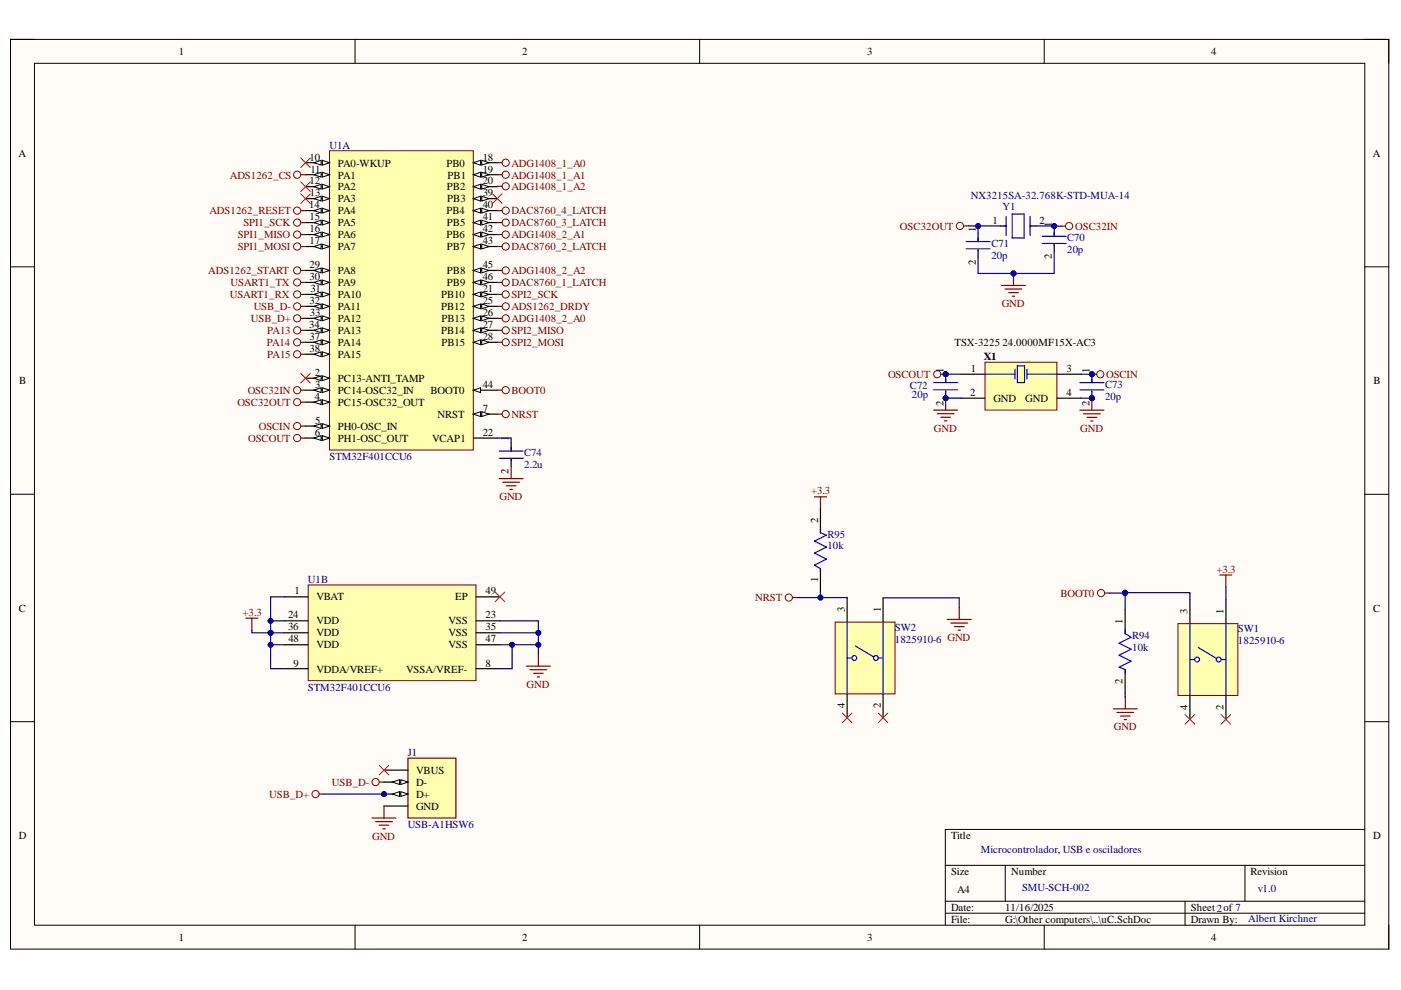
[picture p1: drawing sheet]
<svg xmlns="http://www.w3.org/2000/svg" width="297mm" height="210mm" viewBox="0 0 297 210" stroke-linecap="round" stroke-linejoin="round" font-family="sans-serif">
<defs><g id="words">
<g font-size="2.3">
<text x="37.9" y="11.7">1</text>
<text x="110.7" y="11.7">2</text>
<text x="183.9" y="11.7">3</text>
<text x="256.8" y="11.7">4</text>
<text x="3.9" y="33.3">A</text>
<text x="65.6" y="34">10</text>
<text x="71.6" y="35.3">PA0-WKUP</text>
<text x="94.6" y="35.3">PB0</text>
<text x="102.3" y="34">18</text>
<text x="291" y="33.3">A</text>
<text x="65.6" y="39.1">12</text>
<text x="65.7" y="41.7">13</text>
<text x="65.8" y="36.6">11</text>
<text x="71.6" y="37.8">PA1</text>
<text x="71.6" y="40.4">PA2</text>
<text x="94.7" y="40.4">PB2</text>
<text x="94.9" y="37.8">PB1</text>
<text x="102.3" y="36.6">19</text>
<text x="102.3" y="39.1">20</text>
<text x="102.3" y="41.7">39</text>
<text x="65.6" y="44.2">14</text>
<text x="65.6" y="46.7">15</text>
<text x="71.6" y="42.9">PA3</text>
<text x="71.6" y="45.5">PA4</text>
<text x="71.6" y="48">PA5</text>
<text x="94.6" y="45.5">PB4</text>
<text x="94.7" y="48">PB5</text>
<text x="94.8" y="42.9">PB3</text>
<text x="102.3" y="44.2">40</text>
<text x="102.3" y="46.7">41</text>
<text x="210.4" y="47.4">1</text>
<text x="220.4" y="47.4">2</text>
<text x="65.6" y="49.3">16</text>
<text x="65.6" y="51.8">17</text>
<text x="71.6" y="50.5">PA6</text>
<text x="71.6" y="53.1">PA7</text>
<text x="94.6" y="50.5">PB6</text>
<text x="94.7" y="53.1">PB7</text>
<text x="102.3" y="49.3">42</text>
<text x="102.3" y="51.8">43</text>
<text x="206.9" y="49.2" transform="rotate(-90 206.9 49.2)">1</text>
<text x="223" y="48.1" transform="rotate(-90 223 48.1)">1</text>
<text x="65.6" y="56.9">29</text>
<text x="65.6" y="59.4">30</text>
<text x="71.6" y="58.1">PA8</text>
<text x="94.7" y="58.1">PB8</text>
<text x="102.3" y="56.9">45</text>
<text x="102.3" y="59.4">46</text>
<text x="206.9" y="56.1" transform="rotate(-90 206.9 56.1)">2</text>
<text x="223" y="54.9" transform="rotate(-90 223 54.9)">2</text>
<text x="65.6" y="64.5">32</text>
<text x="65.8" y="61.9">31</text>
<text x="71.6" y="60.7">PA9</text>
<text x="71.6" y="63.2">PA10</text>
<text x="71.6" y="65.7">PA11</text>
<text x="93.5" y="63.2">PB10</text>
<text x="93.5" y="65.7">PB12</text>
<text x="94.7" y="60.7">PB9</text>
<text x="102.3" y="61.9">21</text>
<text x="102.3" y="64.5">25</text>
<text x="65.6" y="69.5">34</text>
<text x="65.7" y="67">33</text>
<text x="71.6" y="68.3">PA12</text>
<text x="71.6" y="70.8">PA13</text>
<text x="93.5" y="70.8">PB14</text>
<text x="93.6" y="68.3">PB13</text>
<text x="102.3" y="67">26</text>
<text x="102.3" y="69.5">27</text>
<text x="65.6" y="72.1">37</text>
<text x="65.6" y="74.6">38</text>
<text x="71.6" y="73.3">PA14</text>
<text x="71.6" y="75.9">PA15</text>
<text x="93.6" y="73.3">PB15</text>
<text x="102.3" y="72.1">28</text>
<text x="202.4" y="73.4">TSX-3225</text>
<text x="208.6" y="76.3">X1</text>
<text x="212.5" y="73.4">24.0000MF15X-AC3</text>
<text x="4.1" y="81.4">B</text>
<text x="66.7" y="79.8">2</text>
<text x="66.8" y="82.3">3</text>
<text x="71.6" y="81">PC13-ANTI_TAMP</text>
<text x="71.6" y="83.6">PC14-OSC32_IN</text>
<text x="91.3" y="83.6">BOOT0</text>
<text x="102.3" y="82.3">44</text>
<text x="200" y="79.1" transform="rotate(-90 200 79.1)">1</text>
<text x="205.7" y="84">2</text>
<text x="205.9" y="78.8">1</text>
<text x="226.1" y="78.8">3</text>
<text x="226.1" y="84">4</text>
<text x="231" y="79.1" transform="rotate(-90 231 79.1)">1</text>
<text x="291.2" y="81.4">B</text>
<text x="66.7" y="84.8">4</text>
<text x="66.8" y="89.9">5</text>
<text x="71.6" y="86.1">PC15-OSC32_OUT</text>
<text x="92.8" y="88.6">NRST</text>
<text x="102.3" y="87.4">7</text>
<text x="200" y="86" transform="rotate(-90 200 86)">2</text>
<text x="210.6" y="85.2">GND</text>
<text x="217.4" y="85.2">GND</text>
<text x="231" y="86" transform="rotate(-90 231 86)">2</text>
<text x="66.7" y="92.4">6</text>
<text x="71.6" y="91.2">PH0-OSC_IN</text>
<text x="71.6" y="93.7">PH1-OSC_OUT</text>
<text x="91.6" y="93.7">VCAP1</text>
<text x="102.3" y="92.4">22</text>
<text x="107.8" y="93.6" transform="rotate(-90 107.8 93.6)">1</text>
<text x="107.8" y="100.5" transform="rotate(-90 107.8 100.5)">2</text>
<text x="173.5" y="110.9" transform="rotate(-90 173.5 110.9)">2</text>
<text x="173.5" y="123.4" transform="rotate(-90 173.5 123.4)">1</text>
<text x="4" y="129.7">C</text>
<text x="61.1" y="131.1">24</text>
<text x="62.4" y="126">1</text>
<text x="67.1" y="127.3">VBAT</text>
<text x="96.5" y="127.3">EP</text>
<text x="102.9" y="131.1">23</text>
<text x="102.9" y="126">49</text>
<text x="179.1" y="129.8" transform="rotate(-90 179.1 129.8)">3</text>
<text x="186.8" y="129.8" transform="rotate(-90 186.8 129.8)">1</text>
<text x="251.8" y="130.2" transform="rotate(-90 251.8 130.2)">3</text>
<text x="259.4" y="130.2" transform="rotate(-90 259.4 130.2)">1</text>
<text x="291.1" y="129.7">C</text>
<text x="61.1" y="133.7">36</text>
<text x="61.2" y="136.2">48</text>
<text x="67.1" y="132.4">VDD</text>
<text x="67.1" y="134.9">VDD</text>
<text x="67.1" y="137.5">VDD</text>
<text x="95.1" y="132.4">VSS</text>
<text x="95.1" y="134.9">VSS</text>
<text x="95.1" y="137.5">VSS</text>
<text x="102.9" y="133.7">35</text>
<text x="102.9" y="136.2">47</text>
<text x="238" y="132.3" transform="rotate(-90 238 132.3)">1</text>
<text x="62.3" y="141.3">9</text>
<text x="67.1" y="142.6">VDDA/VREF+</text>
<text x="86.1" y="142.6">VSSA/VREF-</text>
<text x="102.9" y="141.3">8</text>
<text x="238" y="145.1" transform="rotate(-90 238 145.1)">2</text>
<text x="179.1" y="150.2" transform="rotate(-90 179.1 150.2)">4</text>
<text x="186.8" y="150.2" transform="rotate(-90 186.8 150.2)">2</text>
<text x="251.8" y="150.5" transform="rotate(-90 251.8 150.5)">4</text>
<text x="259.4" y="150.5" transform="rotate(-90 259.4 150.5)">2</text>
<text x="88.2" y="164.1">VBUS</text>
<text x="88.2" y="166.6">D-</text>
<text x="88.2" y="169.1">D+</text>
<text x="88.2" y="171.7">GND</text>
<text x="4" y="177.9">D</text>
<text x="201.6" y="177.9">Title</text>
<text x="291.1" y="177.9">D</text>
<text x="201.6" y="185.5">Size</text>
<text x="214.4" y="185.5">Number</text>
<text x="265.2" y="185.5">Revision</text>
<text x="202.9" y="189.3">A4</text>
<text x="201.6" y="193.1">Date:</text>
<text x="201.6" y="195.7">File:</text>
<text x="213.1" y="193.1">11/16/2025</text>
<text x="213.1" y="195.7">G:\Other computers\..\uC.SchDoc</text>
<text x="252.5" y="193.1">Sheet2of 7</text>
<text x="252.5" y="195.7">Drawn By:</text>
<text x="37.9" y="199.5">1</text>
<text x="110.7" y="199.5">2</text>
<text x="183.9" y="199.5">3</text>
<text x="256.8" y="199.5">4</text>
</g>
<g font-size="2.3" fill="#000080">
<text x="69.9" y="31.5">U1A</text>
<text x="205.9" y="42.2">NX3215SA-32.768K-STD-MUA-14</text>
<text x="212.6" y="44.6">Y1</text>
<text x="210.2" y="52.3">C71</text>
<text x="226.3" y="51.1">C70</text>
<text x="226.3" y="53.6">20p</text>
<text x="210.2" y="54.8">20p</text>
<text x="192.9" y="82.4">C72</text>
<text x="234.3" y="82.2">C73</text>
<text x="193.4" y="84.5">20p</text>
<text x="234.3" y="84.7">20p</text>
<text x="69.9" y="97.5">STM32F401CCU6</text>
<text x="111.1" y="96.6">C74</text>
<text x="111.1" y="99.3">2.2u</text>
<text x="175.4" y="114">R95</text>
<text x="175.4" y="116.5">10k</text>
<text x="65.3" y="123.5">U1B</text>
<text x="189.7" y="133.7">SW2</text>
<text x="189.7" y="136.3">1825910-6 GND</text>
<text x="240" y="135.4">R94</text>
<text x="240" y="138">10k</text>
<text x="262.5" y="134">SW1</text>
<text x="262.5" y="136.5">1825910-6</text>
<text x="65.3" y="146.4">STM32F401CCU6</text>
<text x="86.4" y="160.3">J1</text>
<text x="86.4" y="175.5">USB-A1HSW6</text>
<text x="208" y="180.9">Microcontrolador, USB e osciladores</text>
<text x="216.7" y="189">SMU-SCH-002</text>
<text x="266.7" y="189.1">v1.0</text>
<text x="264.7" y="195.5">Albert Kirchner</text>
</g>
<g font-size="2.3" fill="#800000">
<text x="108.4" y="35.3">ADG1408_1_A0</text>
<text x="48.7" y="37.8">ADS1262_CS</text>
<text x="108.4" y="37.8">ADG1408_1_A1</text>
<text x="108.4" y="40.3">ADG1408_1_A2</text>
<text x="44.4" y="45.5">ADS1262_RESET</text>
<text x="51.6" y="48">SPI1_SCK</text>
<text x="108.4" y="45.5">DAC8760_4_LATCH</text>
<text x="108.4" y="48">DAC8760_3_LATCH</text>
<text x="50.4" y="50.5">SPI1_MISO</text>
<text x="50.4" y="53.1">SPI1_MOSI</text>
<text x="108.4" y="50.5">ADG1408_2_A1</text>
<text x="108.4" y="53.1">DAC8760_2_LATCH</text>
<text x="190.8" y="48.7">OSC32OUT</text>
<text x="227.9" y="48.7">OSC32IN</text>
<text x="44.2" y="58.1">ADS1262_START</text>
<text x="108.4" y="58.1">ADG1408_2_A2</text>
<text x="48.7" y="63.2">USART1_RX</text>
<text x="48.9" y="60.7">USART1_TX</text>
<text x="53.8" y="65.7">USB_D-</text>
<text x="108.4" y="60.7">DAC8760_1_LATCH</text>
<text x="108.4" y="63.2">SPI2_SCK</text>
<text x="108.4" y="65.7">ADS1262_DRDY</text>
<text x="212.4" y="65.1">GND</text>
<text x="53.2" y="68.3">USB_D+</text>
<text x="56.7" y="70.8">PA13</text>
<text x="108.4" y="68.3">ADG1408_2_A0</text>
<text x="108.4" y="70.8">SPI2_MISO</text>
<text x="56.6" y="73.3">PA14</text>
<text x="56.7" y="75.9">PA15</text>
<text x="108.4" y="73.3">SPI2_MOSI</text>
<text x="52.5" y="83.6">OSC32IN</text>
<text x="108.4" y="83.6">BOOT0</text>
<text x="188.3" y="80.1">OSCOUT</text>
<text x="234.5" y="80.2">OSCIN</text>
<text x="50.3" y="86.1">OSC32OUT</text>
<text x="108.4" y="88.6">NRST</text>
<text x="52.6" y="93.7">OSCOUT</text>
<text x="54.9" y="91.2">OSCIN</text>
<text x="198" y="91.6">GND</text>
<text x="229" y="91.6">GND</text>
<text x="105.9" y="106.1">GND</text>
<text x="172" y="104.8">+3.3</text>
<text x="257.9" y="121.4">+3.3</text>
<text x="51.4" y="130.6">+3.3</text>
<text x="160.1" y="127.5">NRST</text>
<text x="224.8" y="126.6">BOOT0</text>
<text x="111.6" y="145.8">GND</text>
<text x="236.1" y="154.9">GND</text>
<text x="70.4" y="166.6">USB_D-</text>
<text x="57.1" y="169.1">USB_D+</text>
<text x="78.9" y="178">GND</text>
</g>
</g></defs>
<path d="M2.2 8.4h292.2v192.8h-292.2z" fill-rule="evenodd" fill="#fffcf8"/>
<path d="M2.2 8.4h292.2v192.8h-292.2z" fill="none" stroke="#000" stroke-width=".21"/>
<path d="M7.3 13.4h282.1v182.8h-282.1z" fill-rule="evenodd" fill="#fffcf8"/>
<g fill="none" stroke="#000" stroke-width=".21">
<path d="M2.2 8.3h5.1M7.3 13.4h282.1v182.8h-282.1zM75.3 8.3v5.1M148.3 8.3v5.1M221.4 8.4v5M289.4 8.4h5v5M2.2 56.6h5.1M289.4 56.6h5M2.2 104.8h5.1M289.4 104.8h5M2.2 153h5.1M289.4 153h5"/>
<path d="M289.4 175.9h-89v20.3M75.3 196.2v5M148.3 196.2v5M200.4 183.5h89M200.4 191.1h89M200.4 193.6h89M213.1 183.5v7.6M221.4 196.2v5M251.2 191.1v5.1M264 183.5v7.6M294.4 196.2v5"/>
</g>
<path d="M69.9 32h30.5v63.4h-30.5z" fill-rule="evenodd" fill="#ffffb0"/>
<path d="M69.9 32h30.5v63.4h-30.5z" fill="none" stroke="#800000" stroke-width=".21"/>
<path d="M64.8 34.5h5.1" fill="none" stroke="#000" stroke-width=".25"/>
<path d="M68.3 34l1.6 .5-1.6 .5z" fill="#f8fcff"/>
<path d="M68.3 34l1.6 .5-1.6 .5z" fill="none" stroke="#000" stroke-width=".21"/>
<path d="M66.6 34.5l1.5-.5v1z" fill="#f8fcff"/>
<path d="M66.6 34.5l1.5-.5v1z" fill="none" stroke="#000" stroke-width=".21"/>
<path d="M64.8 37h5.1" fill="none" stroke="#000" stroke-width=".25"/>
<path d="M68.3 36.5l1.6 .5-1.6 .5z" fill="#f8fcff"/>
<path d="M68.3 36.5l1.6 .5-1.6 .5z" fill="none" stroke="#000" stroke-width=".21"/>
<path d="M66.6 37l1.5-.5v1z" fill="#f8fcff"/>
<path d="M66.6 37l1.5-.5v1z" fill="none" stroke="#000" stroke-width=".21"/>
<path d="M64.8 39.6h5.1" fill="none" stroke="#000" stroke-width=".25"/>
<path d="M68.3 39.1l1.6 .5-1.6 .5z" fill="#f8fcff"/>
<path d="M68.3 39.1l1.6 .5-1.6 .5z" fill="none" stroke="#000" stroke-width=".21"/>
<path d="M66.6 39.6l1.5-.5v1z" fill="#f8fcff"/>
<path d="M66.6 39.6l1.5-.5v1z" fill="none" stroke="#000" stroke-width=".21"/>
<path d="M64.8 42.1h5.1" fill="none" stroke="#000" stroke-width=".25"/>
<path d="M68.3 41.6l1.6 .5-1.6 .5z" fill="#f8fcff"/>
<path d="M68.3 41.6l1.6 .5-1.6 .5z" fill="none" stroke="#000" stroke-width=".21"/>
<path d="M66.6 42.1l1.5-.5v1z" fill="#f8fcff"/>
<path d="M66.6 42.1l1.5-.5v1z" fill="none" stroke="#000" stroke-width=".21"/>
<path d="M64.8 44.7h5.1" fill="none" stroke="#000" stroke-width=".25"/>
<path d="M68.3 44.1l1.6 .6-1.6 .5z" fill="#f8fcff"/>
<path d="M68.3 44.1l1.6 .6-1.6 .5z" fill="none" stroke="#000" stroke-width=".21"/>
<path d="M66.6 44.7l1.5-.6v1.1z" fill="#f8fcff"/>
<path d="M66.6 44.7l1.5-.6v1.1z" fill="none" stroke="#000" stroke-width=".21"/>
<path d="M64.8 47.2h5.1" fill="none" stroke="#000" stroke-width=".25"/>
<path d="M68.3 46.7l1.6 .5-1.6 .5z" fill="#f8fcff"/>
<path d="M68.3 46.7l1.6 .5-1.6 .5z" fill="none" stroke="#000" stroke-width=".21"/>
<path d="M66.6 47.2l1.5-.5v1z" fill="#f8fcff"/>
<path d="M66.6 47.2l1.5-.5v1z" fill="none" stroke="#000" stroke-width=".21"/>
<path d="M64.8 49.7h5.1" fill="none" stroke="#000" stroke-width=".25"/>
<path d="M68.3 49.2l1.6 .5-1.6 .5z" fill="#f8fcff"/>
<path d="M68.3 49.2l1.6 .5-1.6 .5z" fill="none" stroke="#000" stroke-width=".21"/>
<path d="M66.6 49.7l1.5-.5v1z" fill="#f8fcff"/>
<path d="M66.6 49.7l1.5-.5v1z" fill="none" stroke="#000" stroke-width=".21"/>
<path d="M64.8 52.3h5.1" fill="none" stroke="#000" stroke-width=".25"/>
<path d="M68.3 51.8l1.6 .5-1.6 .5z" fill="#f8fcff"/>
<path d="M68.3 51.8l1.6 .5-1.6 .5z" fill="none" stroke="#000" stroke-width=".21"/>
<path d="M66.6 52.3l1.5-.5v1z" fill="#f8fcff"/>
<path d="M66.6 52.3l1.5-.5v1z" fill="none" stroke="#000" stroke-width=".21"/>
<path d="M64.8 57.3h5.1" fill="none" stroke="#000" stroke-width=".25"/>
<path d="M68.3 56.8l1.6 .5-1.6 .6z" fill="#f8fcff"/>
<path d="M68.3 56.8l1.6 .5-1.6 .6z" fill="none" stroke="#000" stroke-width=".21"/>
<path d="M66.6 57.3l1.5-.5v1.1z" fill="#f8fcff"/>
<path d="M66.6 57.3l1.5-.5v1.1z" fill="none" stroke="#000" stroke-width=".21"/>
<path d="M64.8 59.9h5.1" fill="none" stroke="#000" stroke-width=".25"/>
<path d="M68.3 59.4l1.6 .5-1.6 .5z" fill="#f8fcff"/>
<path d="M68.3 59.4l1.6 .5-1.6 .5z" fill="none" stroke="#000" stroke-width=".21"/>
<path d="M66.6 59.9l1.5-.5v1z" fill="#f8fcff"/>
<path d="M66.6 59.9l1.5-.5v1z" fill="none" stroke="#000" stroke-width=".21"/>
<path d="M64.8 62.4h5.1" fill="none" stroke="#000" stroke-width=".25"/>
<path d="M68.3 61.9l1.6 .5-1.6 .5z" fill="#f8fcff"/>
<path d="M68.3 61.9l1.6 .5-1.6 .5z" fill="none" stroke="#000" stroke-width=".21"/>
<path d="M66.6 62.4l1.5-.5v1z" fill="#f8fcff"/>
<path d="M66.6 62.4l1.5-.5v1z" fill="none" stroke="#000" stroke-width=".21"/>
<path d="M64.8 65h5.1" fill="none" stroke="#000" stroke-width=".25"/>
<path d="M68.3 64.5l1.6 .5-1.6 .5z" fill="#f8fcff"/>
<path d="M68.3 64.5l1.6 .5-1.6 .5z" fill="none" stroke="#000" stroke-width=".21"/>
<path d="M66.6 65l1.5-.5v1z" fill="#f8fcff"/>
<path d="M66.6 65l1.5-.5v1z" fill="none" stroke="#000" stroke-width=".21"/>
<path d="M64.8 67.5h5.1" fill="none" stroke="#000" stroke-width=".25"/>
<path d="M68.3 67l1.6 .5-1.6 .5z" fill="#f8fcff"/>
<path d="M68.3 67l1.6 .5-1.6 .5z" fill="none" stroke="#000" stroke-width=".21"/>
<path d="M66.6 67.5l1.5-.5v1z" fill="#f8fcff"/>
<path d="M66.6 67.5l1.5-.5v1z" fill="none" stroke="#000" stroke-width=".21"/>
<path d="M64.8 70h5.1" fill="none" stroke="#000" stroke-width=".25"/>
<path d="M68.3 69.5l1.6 .5-1.6 .5z" fill="#f8fcff"/>
<path d="M68.3 69.5l1.6 .5-1.6 .5z" fill="none" stroke="#000" stroke-width=".21"/>
<path d="M66.6 70l1.5-.5v1z" fill="#f8fcff"/>
<path d="M66.6 70l1.5-.5v1z" fill="none" stroke="#000" stroke-width=".21"/>
<path d="M64.8 72.6h5.1" fill="none" stroke="#000" stroke-width=".25"/>
<path d="M68.3 72.1l1.6 .5-1.6 .5z" fill="#f8fcff"/>
<path d="M68.3 72.1l1.6 .5-1.6 .5z" fill="none" stroke="#000" stroke-width=".21"/>
<path d="M66.6 72.6l1.5-.5v1z" fill="#f8fcff"/>
<path d="M66.6 72.6l1.5-.5v1z" fill="none" stroke="#000" stroke-width=".21"/>
<path d="M64.8 75.1h5.1" fill="none" stroke="#000" stroke-width=".25"/>
<path d="M68.3 74.6l1.6 .5-1.6 .5z" fill="#f8fcff"/>
<path d="M68.3 74.6l1.6 .5-1.6 .5z" fill="none" stroke="#000" stroke-width=".21"/>
<path d="M66.6 75.1l1.5-.5v1z" fill="#f8fcff"/>
<path d="M66.6 75.1l1.5-.5v1z" fill="none" stroke="#000" stroke-width=".21"/>
<path d="M100.4 34.5h5" fill="none" stroke="#000" stroke-width=".25"/>
<path d="M100.4 34.5l1.5-.5v1z" fill="#f8fcff"/>
<path d="M100.4 34.5l1.5-.5v1z" fill="none" stroke="#000" stroke-width=".21"/>
<path d="M102.1 34l1.6 .5-1.6 .5z" fill="#f8fcff"/>
<path d="M102.1 34l1.6 .5-1.6 .5z" fill="none" stroke="#000" stroke-width=".21"/>
<path d="M100.4 37h5" fill="none" stroke="#000" stroke-width=".25"/>
<path d="M100.4 37l1.5-.5v1z" fill="#f8fcff"/>
<path d="M100.4 37l1.5-.5v1z" fill="none" stroke="#000" stroke-width=".21"/>
<path d="M102.1 36.5l1.6 .5-1.6 .5z" fill="#f8fcff"/>
<path d="M102.1 36.5l1.6 .5-1.6 .5z" fill="none" stroke="#000" stroke-width=".21"/>
<path d="M100.4 39.6h5" fill="none" stroke="#000" stroke-width=".25"/>
<path d="M100.4 39.6l1.5-.5v1z" fill="#f8fcff"/>
<path d="M100.4 39.6l1.5-.5v1z" fill="none" stroke="#000" stroke-width=".21"/>
<path d="M102.1 39.1l1.6 .5-1.6 .5z" fill="#f8fcff"/>
<path d="M102.1 39.1l1.6 .5-1.6 .5z" fill="none" stroke="#000" stroke-width=".21"/>
<path d="M100.4 62.4h5" fill="none" stroke="#000" stroke-width=".25"/>
<path d="M100.4 62.4l1.5-.5v1z" fill="#f8fcff"/>
<path d="M100.4 62.4l1.5-.5v1z" fill="none" stroke="#000" stroke-width=".21"/>
<path d="M102.1 61.9l1.6 .5-1.6 .5z" fill="#f8fcff"/>
<path d="M102.1 61.9l1.6 .5-1.6 .5z" fill="none" stroke="#000" stroke-width=".21"/>
<path d="M100.4 65h5" fill="none" stroke="#000" stroke-width=".25"/>
<path d="M100.4 65l1.5-.5v1z" fill="#f8fcff"/>
<path d="M100.4 65l1.5-.5v1z" fill="none" stroke="#000" stroke-width=".21"/>
<path d="M102.1 64.5l1.6 .5-1.6 .5z" fill="#f8fcff"/>
<path d="M102.1 64.5l1.6 .5-1.6 .5z" fill="none" stroke="#000" stroke-width=".21"/>
<path d="M100.4 67.5h5" fill="none" stroke="#000" stroke-width=".25"/>
<path d="M100.4 67.5l1.5-.5v1z" fill="#f8fcff"/>
<path d="M100.4 67.5l1.5-.5v1z" fill="none" stroke="#000" stroke-width=".21"/>
<path d="M102.1 67l1.6 .5-1.6 .5z" fill="#f8fcff"/>
<path d="M102.1 67l1.6 .5-1.6 .5z" fill="none" stroke="#000" stroke-width=".21"/>
<path d="M100.4 70h5" fill="none" stroke="#000" stroke-width=".25"/>
<path d="M100.4 70l1.5-.5v1z" fill="#f8fcff"/>
<path d="M100.4 70l1.5-.5v1z" fill="none" stroke="#000" stroke-width=".21"/>
<path d="M102.1 69.5l1.6 .5-1.6 .5z" fill="#f8fcff"/>
<path d="M102.1 69.5l1.6 .5-1.6 .5z" fill="none" stroke="#000" stroke-width=".21"/>
<path d="M100.4 72.6h5" fill="none" stroke="#000" stroke-width=".25"/>
<path d="M100.4 72.6l1.5-.5v1z" fill="#f8fcff"/>
<path d="M100.4 72.6l1.5-.5v1z" fill="none" stroke="#000" stroke-width=".21"/>
<path d="M102.1 72.1l1.6 .5-1.6 .5z" fill="#f8fcff"/>
<path d="M102.1 72.1l1.6 .5-1.6 .5z" fill="none" stroke="#000" stroke-width=".21"/>
<path d="M100.4 42.1h5" fill="none" stroke="#000" stroke-width=".25"/>
<path d="M100.4 42.1l1.5-.5v1z" fill="#f8fcff"/>
<path d="M100.4 42.1l1.5-.5v1z" fill="none" stroke="#000" stroke-width=".21"/>
<path d="M102.1 41.6l1.6 .5-1.6 .5z" fill="#f8fcff"/>
<path d="M102.1 41.6l1.6 .5-1.6 .5z" fill="none" stroke="#000" stroke-width=".21"/>
<path d="M100.4 44.7h5" fill="none" stroke="#000" stroke-width=".25"/>
<path d="M100.4 44.7l1.5-.6v1.1z" fill="#f8fcff"/>
<path d="M100.4 44.7l1.5-.6v1.1z" fill="none" stroke="#000" stroke-width=".21"/>
<path d="M102.1 44.1l1.6 .6-1.6 .5z" fill="#f8fcff"/>
<path d="M102.1 44.1l1.6 .6-1.6 .5z" fill="none" stroke="#000" stroke-width=".21"/>
<path d="M100.4 47.2h5" fill="none" stroke="#000" stroke-width=".25"/>
<path d="M100.4 47.2l1.5-.5v1z" fill="#f8fcff"/>
<path d="M100.4 47.2l1.5-.5v1z" fill="none" stroke="#000" stroke-width=".21"/>
<path d="M102.1 46.7l1.6 .5-1.6 .5z" fill="#f8fcff"/>
<path d="M102.1 46.7l1.6 .5-1.6 .5z" fill="none" stroke="#000" stroke-width=".21"/>
<path d="M100.4 49.7h5" fill="none" stroke="#000" stroke-width=".25"/>
<path d="M100.4 49.7l1.5-.5v1z" fill="#f8fcff"/>
<path d="M100.4 49.7l1.5-.5v1z" fill="none" stroke="#000" stroke-width=".21"/>
<path d="M102.1 49.2l1.6 .5-1.6 .5z" fill="#f8fcff"/>
<path d="M102.1 49.2l1.6 .5-1.6 .5z" fill="none" stroke="#000" stroke-width=".21"/>
<path d="M100.4 52.3h5" fill="none" stroke="#000" stroke-width=".25"/>
<path d="M100.4 52.3l1.5-.5v1z" fill="#f8fcff"/>
<path d="M100.4 52.3l1.5-.5v1z" fill="none" stroke="#000" stroke-width=".21"/>
<path d="M102.1 51.8l1.6 .5-1.6 .5z" fill="#f8fcff"/>
<path d="M102.1 51.8l1.6 .5-1.6 .5z" fill="none" stroke="#000" stroke-width=".21"/>
<path d="M100.4 57.3h5" fill="none" stroke="#000" stroke-width=".25"/>
<path d="M100.4 57.3l1.5-.5v1.1z" fill="#f8fcff"/>
<path d="M100.4 57.3l1.5-.5v1.1z" fill="none" stroke="#000" stroke-width=".21"/>
<path d="M102.1 56.8l1.6 .5-1.6 .6z" fill="#f8fcff"/>
<path d="M102.1 56.8l1.6 .5-1.6 .6z" fill="none" stroke="#000" stroke-width=".21"/>
<path d="M100.4 59.9h5" fill="none" stroke="#000" stroke-width=".25"/>
<path d="M100.4 59.9l1.5-.5v1z" fill="#f8fcff"/>
<path d="M100.4 59.9l1.5-.5v1z" fill="none" stroke="#000" stroke-width=".21"/>
<path d="M102.1 59.4l1.6 .5-1.6 .5z" fill="#f8fcff"/>
<path d="M102.1 59.4l1.6 .5-1.6 .5z" fill="none" stroke="#000" stroke-width=".21"/>
<path d="M64.8 80.2h5.1" fill="none" stroke="#000" stroke-width=".25"/>
<path d="M68.3 79.7l1.6 .5-1.6 .5z" fill="#f8fcff"/>
<path d="M68.3 79.7l1.6 .5-1.6 .5z" fill="none" stroke="#000" stroke-width=".21"/>
<path d="M66.6 80.2l1.5-.5v1z" fill="#f8fcff"/>
<path d="M66.6 80.2l1.5-.5v1z" fill="none" stroke="#000" stroke-width=".21"/>
<path d="M64.8 82.7h5.1" fill="none" stroke="#000" stroke-width=".25"/>
<path d="M68.3 82.2l1.6 .5-1.6 .5z" fill="#f8fcff"/>
<path d="M68.3 82.2l1.6 .5-1.6 .5z" fill="none" stroke="#000" stroke-width=".21"/>
<path d="M66.6 82.7l1.5-.5v1z" fill="#f8fcff"/>
<path d="M66.6 82.7l1.5-.5v1z" fill="none" stroke="#000" stroke-width=".21"/>
<path d="M64.8 85.3h5.1" fill="none" stroke="#000" stroke-width=".25"/>
<path d="M68.3 84.8l1.6 .5-1.6 .5z" fill="#f8fcff"/>
<path d="M68.3 84.8l1.6 .5-1.6 .5z" fill="none" stroke="#000" stroke-width=".21"/>
<path d="M66.6 85.3l1.5-.5v1z" fill="#f8fcff"/>
<path d="M66.6 85.3l1.5-.5v1z" fill="none" stroke="#000" stroke-width=".21"/>
<path d="M64.8 90.3h5.1" fill="none" stroke="#000" stroke-width=".25"/>
<path d="M68.3 89.8l1.6 .5-1.6 .5z" fill="#f8fcff"/>
<path d="M68.3 89.8l1.6 .5-1.6 .5z" fill="none" stroke="#000" stroke-width=".21"/>
<path d="M66.6 90.3l1.5-.5v1z" fill="#f8fcff"/>
<path d="M66.6 90.3l1.5-.5v1z" fill="none" stroke="#000" stroke-width=".21"/>
<path d="M64.8 92.9h5.1" fill="none" stroke="#000" stroke-width=".25"/>
<path d="M68.3 92.4l1.6 .5-1.6 .5z" fill="#f8fcff"/>
<path d="M68.3 92.4l1.6 .5-1.6 .5z" fill="none" stroke="#000" stroke-width=".21"/>
<path d="M66.6 92.9l1.5-.5v1z" fill="#f8fcff"/>
<path d="M66.6 92.9l1.5-.5v1z" fill="none" stroke="#000" stroke-width=".21"/>
<path d="M100.4 87.8h5" fill="none" stroke="#000" stroke-width=".25"/>
<path d="M100.4 87.8l1.5-.5v1z" fill="#f8fcff"/>
<path d="M100.4 87.8l1.5-.5v1z" fill="none" stroke="#000" stroke-width=".21"/>
<path d="M102.1 87.3l1.6 .5-1.6 .5z" fill="#f8fcff"/>
<path d="M102.1 87.3l1.6 .5-1.6 .5z" fill="none" stroke="#000" stroke-width=".21"/>
<path d="M100.4 92.9h5M100.4 82.7h5" fill="none" stroke="#000" stroke-width=".25"/>
<path d="M100.4 82.7l1.5-.5v1z" fill="#f8fcff"/>
<path d="M100.4 82.7l1.5-.5v1z" fill="none" stroke="#000" stroke-width=".21"/>
<path d="M63.8 33.5l2 2M63.8 38.6l2 2M65.8 33.5l-2 2M65.8 38.6l-2 2M63.8 41.1l2 2M65.8 41.1l-2 2M104.4 41.1l2.1 2M106.5 41.1l-2.1 2" fill="none" stroke="#f00" stroke-width=".21"/>
<g fill="none" stroke="#800000" stroke-width=".21">
<circle cx="63" cy="37" r=".76"/>
<circle cx="107.2" cy="37" r=".76"/>
<circle cx="107.2" cy="34.5" r=".76"/>
<circle cx="107.2" cy="39.5" r=".76"/>
<circle cx="63" cy="47.2" r=".76"/>
<circle cx="63" cy="44.7" r=".76"/>
<circle cx="63" cy="49.7" r=".76"/>
<circle cx="107.2" cy="47.2" r=".76"/>
<circle cx="107.2" cy="44.7" r=".76"/>
<circle cx="107.2" cy="49.7" r=".76"/>
<circle cx="203.5" cy="47.9" r=".76"/>
<circle cx="226.7" cy="47.9" r=".76"/>
</g>
<g fill="none" stroke="#800000" stroke-width=".25">
<path d="M63.8 37h1M105.4 34.5h1.1M105.4 37h1.1M105.4 39.5h1.1M63.8 44.7h1M63.8 47.2h1M63.8 49.7h1M105.4 44.7h1.1M105.4 47.2h1.1M105.4 49.7h1.1M204.3 47.9h1M214.9 58v2.5"/>
<path d="M224.9 47.9h1M212.3 60.5h5.1M213.1 61.3h3.6M213.9 62h2M214.6 62.8h.5"/>
</g>
<path d="M207.4 49.4v1.8M207.4 53v1.5M212.1 47.9h1.2M218.4 47.9h1.3M223.5 48.3v1.8M223.5 51.9v1.5" fill="none" stroke="#000" stroke-width=".25"/>
<g fill="none" stroke="#00f" stroke-width=".25">
<path d="M204.8 51.2h5.1M204.8 52.7h5.1M207.4 50.5v.7M207.4 53v.3M212.8 47.9h.5M213.3 45.9v4.1M214.6 45.4h2.5v5.1h-2.5zM218.4 45.9v4.1M218.4 47.9h.3M221 50.1h5.1M221 51.6h5.1M223.5 49.3v.8"/>
<path d="M223.5 51.9v.2"/>
</g>
<circle cx="214.9" cy="58" r=".51" fill="#000080"/>
<circle cx="214.9" cy="58" r=".51" fill="none" stroke="#000080" stroke-width=".21"/>
<g fill="none" stroke="#800000" stroke-width=".21">
<circle cx="63" cy="52.3" r=".76"/>
<circle cx="63" cy="59.9" r=".76"/>
<circle cx="63" cy="57.3" r=".76"/>
<circle cx="107.2" cy="52.3" r=".76"/>
<circle cx="107.2" cy="59.9" r=".76"/>
<circle cx="107.2" cy="57.3" r=".76"/>
</g>
<path d="M63.8 52.3h1M63.8 57.3h1M63.8 59.9h1M105.4 52.3h1.1M105.4 57.3h1.1M105.4 59.9h1.1" fill="none" stroke="#800000" stroke-width=".25"/>
<path d="M208.8 76.8h15.3v10.2h-15.3z" fill-rule="evenodd" fill="#ffffb0"/>
<g fill="none" stroke="#800000" stroke-width=".21">
<path d="M208.8 76.8h15.3v10.2h-15.3z"/>
<circle cx="63" cy="62.4" r=".76"/>
<circle cx="107.2" cy="62.4" r=".76"/>
<circle cx="198.7" cy="79.3" r=".76"/>
</g>
<path d="M203.8 79.3h5M224.1 79.3h5.1M203.8 84.4h5M224.1 84.4h5.1" fill="none" stroke="#000" stroke-width=".25"/>
<path d="M208.8 79.3h6.4M215.2 78.3v2.1M215.7 77.6h1.5v3.5h-1.5zM217.7 78.3v2.1M217.7 79.3h6.4" fill="none" stroke="#00f" stroke-width=".25"/>
<path d="M63.8 62.4h1M105.4 62.4h1.1M199.5 79.3h1" fill="none" stroke="#800000" stroke-width=".25"/>
<circle cx="200.5" cy="79.3" r=".51" fill="#000080"/>
<circle cx="200.5" cy="79.3" r=".51" fill="none" stroke="#000080" stroke-width=".21"/>
<circle cx="233.3" cy="79.4" r=".76" fill="none" stroke="#800000" stroke-width=".21"/>
<path d="M231.5 79.4h1" fill="none" stroke="#800000" stroke-width=".25"/>
<circle cx="231.5" cy="79.4" r=".51" fill="#000080"/>
<circle cx="231.5" cy="79.4" r=".51" fill="none" stroke="#000080" stroke-width=".21"/>
<circle cx="200.5" cy="79.3" r=".51" fill="#000080"/>
<circle cx="200.5" cy="79.3" r=".51" fill="none" stroke="#000080" stroke-width=".21"/>
<circle cx="200.5" cy="84.4" r=".51" fill="#000080"/>
<circle cx="200.5" cy="84.4" r=".51" fill="none" stroke="#000080" stroke-width=".21"/>
<path d="M200.5 79.3v1.8" fill="none" stroke="#000" stroke-width=".25"/>
<circle cx="200.5" cy="79.3" r=".51" fill="#000080"/>
<circle cx="200.5" cy="79.3" r=".51" fill="none" stroke="#000080" stroke-width=".21"/>
<path d="M200.5 82.9v1.5" fill="none" stroke="#000" stroke-width=".25"/>
<circle cx="200.5" cy="84.4" r=".51" fill="#000080"/>
<circle cx="200.5" cy="84.4" r=".51" fill="none" stroke="#000080" stroke-width=".21"/>
<path d="M198 81.1h5M198 82.6h5M200.5 80.4v.7M200.5 82.9v.2" fill="none" stroke="#00f" stroke-width=".25"/>
<circle cx="231.5" cy="79.4" r=".51" fill="#000080"/>
<circle cx="231.5" cy="79.4" r=".51" fill="none" stroke="#000080" stroke-width=".21"/>
<circle cx="231.5" cy="84.4" r=".51" fill="#000080"/>
<circle cx="231.5" cy="84.4" r=".51" fill="none" stroke="#000080" stroke-width=".21"/>
<path d="M231.5 79.4v1.7" fill="none" stroke="#000" stroke-width=".25"/>
<circle cx="231.5" cy="79.4" r=".51" fill="#000080"/>
<circle cx="231.5" cy="79.4" r=".51" fill="none" stroke="#000080" stroke-width=".21"/>
<path d="M231.5 82.9v1.5" fill="none" stroke="#000" stroke-width=".25"/>
<circle cx="231.5" cy="84.4" r=".51" fill="#000080"/>
<circle cx="231.5" cy="84.4" r=".51" fill="none" stroke="#000080" stroke-width=".21"/>
<path d="M229 81.1h5M229 82.7h5M231.5 80.4v.7M231.5 82.9v.3" fill="none" stroke="#00f" stroke-width=".25"/>
<g fill="none" stroke="#800000" stroke-width=".21">
<circle cx="63" cy="67.5" r=".76"/>
<circle cx="63" cy="65" r=".76"/>
<circle cx="107.2" cy="67.5" r=".76"/>
<circle cx="107.2" cy="65" r=".76"/>
</g>
<path d="M63.8 65h1M63.8 67.5h1M105.4 65h1.1M105.4 67.5h1.1M198 87h5M198.7 87.7h3.6M199.5 88.5h2M200.2 89.2h.6M200.5 84.4v2.6" fill="none" stroke="#800000" stroke-width=".25"/>
<circle cx="200.5" cy="84.4" r=".51" fill="#000080"/>
<circle cx="200.5" cy="84.4" r=".51" fill="none" stroke="#000080" stroke-width=".21"/>
<path d="M229 87h5M229.7 87.7h3.6M230.5 88.5h2M231.2 89.3h.6M231.5 84.4v2.6" fill="none" stroke="#800000" stroke-width=".25"/>
<circle cx="231.5" cy="84.4" r=".51" fill="#000080"/>
<circle cx="231.5" cy="84.4" r=".51" fill="none" stroke="#000080" stroke-width=".21"/>
<g fill="none" stroke="#800000" stroke-width=".21">
<circle cx="63" cy="70" r=".76"/>
<circle cx="63" cy="75.1" r=".76"/>
<circle cx="63" cy="72.6" r=".76"/>
<circle cx="107.2" cy="70" r=".76"/>
<circle cx="107.2" cy="72.6" r=".76"/>
<circle cx="63" cy="82.7" r=".76"/>
<circle cx="63" cy="90.3" r=".76"/>
<circle cx="63" cy="92.9" r=".76"/>
<circle cx="63" cy="85.3" r=".76"/>
<circle cx="107.2" cy="82.7" r=".76"/>
<circle cx="107.2" cy="87.8" r=".76"/>
<circle cx="233.4" cy="125.7" r=".76"/>
</g>
<g fill="none" stroke="#800000" stroke-width=".25">
<path d="M63.8 70h1M63.8 72.6h1M63.8 75.1h1M105.4 70h1.1M105.4 72.6h1.1M63.8 82.7h1M63.8 85.3h1M63.8 90.3h1M63.8 92.9h1M105.4 82.7h1.1M105.4 87.8h1.1M108.4 98.9v2.6"/>
<path d="M105.8 101.5h5.1M106.6 102.2h3.6M107.4 103h2M108.1 103.8h.5M234.2 125.7h1M258.6 121.9h2.6M259.9 121.9v2.6M236.1 150.3h5M236.8 151.1h3.6M237.6 151.8h2M238.3 152.6h.5M238.6 147.8v2.5"/>
</g>
<path d="M63.8 79.2l2 2M65.8 79.2l-2 2" fill="none" stroke="#f00" stroke-width=".21"/>
<path d="M108.4 93.9v1.7M108.4 97.4v1.5M238.5 129.3v5M252.3 127.1v5.1M259.9 127.1v5.1M238.5 142v5M252.3 147.5v5M259.9 147.5v5" fill="none" stroke="#000" stroke-width=".25"/>
<path d="M105.8 95.6h5.1M105.8 97.2h5.1M108.4 94.9v.7M108.4 97.4v.3M238.5 133.6v.7l1.3 .8-2.5 1.3 2.5 1.2-2.5 1.3 2.5 1.3-2.5 1.3 1.2 .5v.7" fill="none" stroke="#00f" stroke-width=".25"/>
<path d="M249.7 132.2h12.8v15.3h-12.8z" fill-rule="evenodd" fill="#ffffb0"/>
<path d="M249.7 132.2h12.8v15.3h-12.8z" fill="none" stroke="#800000" stroke-width=".21"/>
<path d="M252.3 132.2v15.3M252.3 139.8h1M259.9 132.2v15.3" fill="none" stroke="#00f" stroke-width=".25"/>
<circle cx="253.8" cy="139.8" r=".51" fill="#fff"/>
<circle cx="253.8" cy="139.8" r=".51" fill="none" stroke="#00f" stroke-width=".25"/>
<circle cx="258.4" cy="139.8" r=".51" fill="#fff"/>
<g fill="none" stroke="#00f" stroke-width=".25">
<path d="M254.1 137.3l3.8 2.3M258.9 139.8h1"/>
<circle cx="258.4" cy="139.8" r=".51"/>
</g>
<circle cx="79.6" cy="165.8" r=".76" fill="none" stroke="#800000" stroke-width=".21"/>
<path d="M80.4 165.8h1" fill="none" stroke="#800000" stroke-width=".25"/>
<circle cx="81.4" cy="168.4" r=".51" fill="#000080"/>
<circle cx="81.4" cy="168.4" r=".51" fill="none" stroke="#000080" stroke-width=".21"/>
<path d="M86.5 160.7h10.2v12.7h-10.2z" fill-rule="evenodd" fill="#ffffb0"/>
<path d="M86.5 160.7h10.2v12.7h-10.2z" fill="none" stroke="#800000" stroke-width=".25"/>
<path d="M81.4 163.3h5.1M81.4 165.8h5.1" fill="none" stroke="#000" stroke-width=".25"/>
<path d="M85 165.3l1.5 .5-1.5 .5z" fill="#f8fcff"/>
<path d="M85 165.3l1.5 .5-1.5 .5z" fill="none" stroke="#000" stroke-width=".21"/>
<path d="M83.2 165.8l1.5-.5v1z" fill="#f8fcff"/>
<path d="M83.2 165.8l1.5-.5v1z" fill="none" stroke="#000" stroke-width=".21"/>
<path d="M81.4 168.4h5.1" fill="none" stroke="#000" stroke-width=".25"/>
<path d="M85 167.9l1.5 .5-1.5 .5z" fill="#f8fcff"/>
<path d="M85 167.9l1.5 .5-1.5 .5z" fill="none" stroke="#000" stroke-width=".21"/>
<path d="M83.2 168.4l1.5-.5v1z" fill="#f8fcff"/>
<path d="M83.2 168.4l1.5-.5v1z" fill="none" stroke="#000" stroke-width=".21"/>
<circle cx="81.4" cy="168.4" r=".51" fill="#000080"/>
<circle cx="81.4" cy="168.4" r=".51" fill="none" stroke="#000080" stroke-width=".21"/>
<path d="M81.4 170.9h5.1" fill="none" stroke="#000" stroke-width=".25"/>
<circle cx="66.9" cy="168.4" r=".76" fill="none" stroke="#800000" stroke-width=".21"/>
<path d="M67.7 168.4h1M78.9 173.4h5.1M79.6 174.2h3.6M80.4 175h2M81.2 175.7h.5M81.4 170.9v2.5" fill="none" stroke="#800000" stroke-width=".25"/>
<path d="M65.3 124h35.6v20.3h-35.6z" fill-rule="evenodd" fill="#ffffb0"/>
<g fill="none" stroke="#800000" stroke-width=".21">
<path d="M65.3 124h35.6v20.3h-35.6z"/>
<circle cx="167.2" cy="126.7" r=".76"/>
</g>
<g fill="none" stroke="#000" stroke-width=".25">
<path d="M174 107.9v5.1M60.3 126.5h5M60.3 131.6h5M60.3 134.2h5M60.3 136.7h5M100.9 126.5h5.1M100.9 131.6h5.1M100.9 134.2h5.1M100.9 136.7h5.1M174 120.6v5.1M179.6 126.8v5.1M187.2 126.8v5.1"/>
<path d="M60.3 141.8h5M100.9 141.8h5.1M179.6 147.1v5.1M187.2 147.1v5.1"/>
</g>
<g fill="none" stroke="#800000" stroke-width=".25">
<path d="M172.7 105.3h2.5M174 105.3v2.6M52.1 131.1h2.6M53.4 131.1v2.5M114.1 138.7v2.5M168 126.7h1M200.8 131.3h5.1M201.6 132.1h3.6M202.4 132.9h2M203.1 133.6h.5M203.4 128.8v2.5M111.6 141.2h5.1"/>
<path d="M112.4 142h3.5M113.1 142.8h2.1M113.9 143.5h.5"/>
</g>
<path d="M105 125.5l2 2.1M107 125.5l-2 2.1" fill="none" stroke="#f00" stroke-width=".21"/>
<path d="M174 112.2v.8l1.2 .5-2.5 1.2 2.5 1.3-2.5 1.3 2.5 1.2-2.5 1.3 1.3 .8v.7" fill="none" stroke="#00f" stroke-width=".25"/>
<path d="M177.1 131.9h12.7v15.2h-12.7z" fill-rule="evenodd" fill="#ffffb0"/>
<path d="M177.1 131.9h12.7v15.2h-12.7z" fill="none" stroke="#800000" stroke-width=".21"/>
<path d="M179.6 131.9v15.2M179.6 139.5h1M187.2 131.9v15.2" fill="none" stroke="#00f" stroke-width=".25"/>
<circle cx="181.1" cy="139.5" r=".51" fill="#fff"/>
<circle cx="181.1" cy="139.5" r=".51" fill="none" stroke="#00f" stroke-width=".25"/>
<circle cx="185.7" cy="139.5" r=".51" fill="#fff"/>
<g fill="none" stroke="#00f" stroke-width=".25">
<path d="M181.4 137l3.8 2.3M186.2 139.5h1"/>
<circle cx="185.7" cy="139.5" r=".51"/>
</g>
<path d="M178.6 151.2l2 2M180.6 151.2l-2 2M186.2 151.2l2 2M188.2 151.2l-2 2M251.3 151.5l2 2M253.3 151.5l-2 2M258.9 151.5l2 2M260.9 151.5l-2 2M80.4 162.3l2 2M82.4 162.3l-2 2" fill="none" stroke="#f00" stroke-width=".21"/>
<path d="M105.4 39.5v.1M205.3 47.9h2.1" fill="none" stroke="#000080" stroke-width=".25"/>
<circle cx="207.4" cy="47.9" r=".51" fill="#000080"/>
<circle cx="207.4" cy="47.9" r=".51" fill="none" stroke="#000080" stroke-width=".21"/>
<path d="M219.7 47.9h3.8v.4" fill="none" stroke="#000080" stroke-width=".25"/>
<circle cx="223.5" cy="47.9" r=".51" fill="#000080"/>
<circle cx="223.5" cy="47.9" r=".51" fill="none" stroke="#000080" stroke-width=".21"/>
<path d="M212.1 47.9h-4.7v1.5" fill="none" stroke="#000080" stroke-width=".25"/>
<circle cx="207.4" cy="47.9" r=".51" fill="#000080"/>
<circle cx="207.4" cy="47.9" r=".51" fill="none" stroke="#000080" stroke-width=".21"/>
<path d="M223.5 53.4v4.6h-8.6" fill="none" stroke="#000080" stroke-width=".25"/>
<circle cx="214.9" cy="58" r=".51" fill="#000080"/>
<circle cx="214.9" cy="58" r=".51" fill="none" stroke="#000080" stroke-width=".21"/>
<path d="M207.4 54.5v3.5h7.5" fill="none" stroke="#000080" stroke-width=".25"/>
<circle cx="214.9" cy="58" r=".51" fill="#000080"/>
<circle cx="214.9" cy="58" r=".51" fill="none" stroke="#000080" stroke-width=".21"/>
<path d="M105.4 92.9h3v1M60.3 126.5h-2.9v5.1M259.9 124.5v2.6" fill="none" stroke="#000080" stroke-width=".25"/>
<circle cx="57.4" cy="131.6" r=".51" fill="#000080"/>
<circle cx="57.4" cy="131.6" r=".51" fill="none" stroke="#000080" stroke-width=".21"/>
<path d="M106 131.6h8.1v2.6" fill="none" stroke="#000080" stroke-width=".25"/>
<circle cx="114.1" cy="134.2" r=".51" fill="#000080"/>
<circle cx="114.1" cy="134.2" r=".51" fill="none" stroke="#000080" stroke-width=".21"/>
<path d="M60.3 131.6h-2.9v2.6" fill="none" stroke="#000080" stroke-width=".25"/>
<circle cx="57.4" cy="131.6" r=".51" fill="#000080"/>
<circle cx="57.4" cy="131.6" r=".51" fill="none" stroke="#000080" stroke-width=".21"/>
<circle cx="57.4" cy="134.2" r=".51" fill="#000080"/>
<circle cx="57.4" cy="134.2" r=".51" fill="none" stroke="#000080" stroke-width=".21"/>
<path d="M53.4 133.6v.6h6.9" fill="none" stroke="#000080" stroke-width=".25"/>
<circle cx="57.4" cy="134.2" r=".51" fill="#000080"/>
<circle cx="57.4" cy="134.2" r=".51" fill="none" stroke="#000080" stroke-width=".21"/>
<path d="M106 134.2h8.1v2.5" fill="none" stroke="#000080" stroke-width=".25"/>
<circle cx="114.1" cy="134.2" r=".51" fill="#000080"/>
<circle cx="114.1" cy="134.2" r=".51" fill="none" stroke="#000080" stroke-width=".21"/>
<circle cx="114.1" cy="136.7" r=".51" fill="#000080"/>
<circle cx="114.1" cy="136.7" r=".51" fill="none" stroke="#000080" stroke-width=".21"/>
<path d="M106 136.7h8.1v2" fill="none" stroke="#000080" stroke-width=".25"/>
<circle cx="108.6" cy="136.7" r=".51" fill="#000080"/>
<circle cx="108.6" cy="136.7" r=".51" fill="none" stroke="#000080" stroke-width=".21"/>
<circle cx="114.1" cy="136.7" r=".51" fill="#000080"/>
<circle cx="114.1" cy="136.7" r=".51" fill="none" stroke="#000080" stroke-width=".21"/>
<path d="M57.4 134.2v2.5h2.9" fill="none" stroke="#000080" stroke-width=".25"/>
<circle cx="57.4" cy="136.7" r=".51" fill="#000080"/>
<circle cx="57.4" cy="136.7" r=".51" fill="none" stroke="#000080" stroke-width=".21"/>
<circle cx="57.4" cy="134.2" r=".51" fill="#000080"/>
<circle cx="57.4" cy="134.2" r=".51" fill="none" stroke="#000080" stroke-width=".21"/>
<path d="M108.6 136.7v5.1h-2.6" fill="none" stroke="#000080" stroke-width=".25"/>
<circle cx="108.6" cy="136.7" r=".51" fill="#000080"/>
<circle cx="108.6" cy="136.7" r=".51" fill="none" stroke="#000080" stroke-width=".21"/>
<path d="M57.4 136.7v5.1h2.9" fill="none" stroke="#000080" stroke-width=".25"/>
<circle cx="57.4" cy="136.7" r=".51" fill="#000080"/>
<circle cx="57.4" cy="136.7" r=".51" fill="none" stroke="#000080" stroke-width=".21"/>
<path d="M169 126.7h5M187.2 126.8h16.2v2" fill="none" stroke="#000080" stroke-width=".25"/>
<circle cx="174" cy="126.7" r=".51" fill="#000080"/>
<circle cx="174" cy="126.7" r=".51" fill="none" stroke="#000080" stroke-width=".21"/>
<path d="M174 125.7v1h5.6v.1" fill="none" stroke="#000080" stroke-width=".25"/>
<circle cx="174" cy="126.7" r=".51" fill="#000080"/>
<circle cx="174" cy="126.7" r=".51" fill="none" stroke="#000080" stroke-width=".21"/>
<path d="M238.5 125.7h13.8v1.4M238.5 147l.1 .8" fill="none" stroke="#000080" stroke-width=".25"/>
<circle cx="238.5" cy="125.7" r=".51" fill="#000080"/>
<circle cx="238.5" cy="125.7" r=".51" fill="none" stroke="#000080" stroke-width=".21"/>
<path d="M235.2 125.7h3.3v3.6" fill="none" stroke="#000080" stroke-width=".25"/>
<circle cx="238.5" cy="125.7" r=".51" fill="#000080"/>
<circle cx="238.5" cy="125.7" r=".51" fill="none" stroke="#000080" stroke-width=".21"/>
<circle cx="238.5" cy="125.7" r=".51" fill="#000080"/>
<circle cx="238.5" cy="125.7" r=".51" fill="none" stroke="#000080" stroke-width=".21"/>
<path d="M200.5 79.3h3.3M68.7 168.4h12.8" fill="none" stroke="#000080" stroke-width=".25"/>
<circle cx="200.5" cy="79.3" r=".51" fill="#000080"/>
<circle cx="200.5" cy="79.3" r=".51" fill="none" stroke="#000080" stroke-width=".21"/>
<path d="M200.5 84.4h3.3" fill="none" stroke="#000080" stroke-width=".25"/>
<circle cx="200.5" cy="84.4" r=".51" fill="#000080"/>
<circle cx="200.5" cy="84.4" r=".51" fill="none" stroke="#000080" stroke-width=".21"/>
<path d="M229.2 79.3l2.3 .1" fill="none" stroke="#000080" stroke-width=".25"/>
<circle cx="231.5" cy="79.4" r=".51" fill="#000080"/>
<circle cx="231.5" cy="79.4" r=".51" fill="none" stroke="#000080" stroke-width=".21"/>
<path d="M229.2 84.4h2.3" fill="none" stroke="#000080" stroke-width=".25"/>
<circle cx="231.5" cy="84.4" r=".51" fill="#000080"/>
<circle cx="231.5" cy="84.4" r=".51" fill="none" stroke="#000080" stroke-width=".21"/>
<path d="M223.5 47.9h1.4" fill="none" stroke="#000080" stroke-width=".25"/>
<circle cx="223.5" cy="47.9" r=".51" fill="#000080"/>
<circle cx="223.5" cy="47.9" r=".51" fill="none" stroke="#000080" stroke-width=".21"/>
<use href="#words"/>
</svg>
